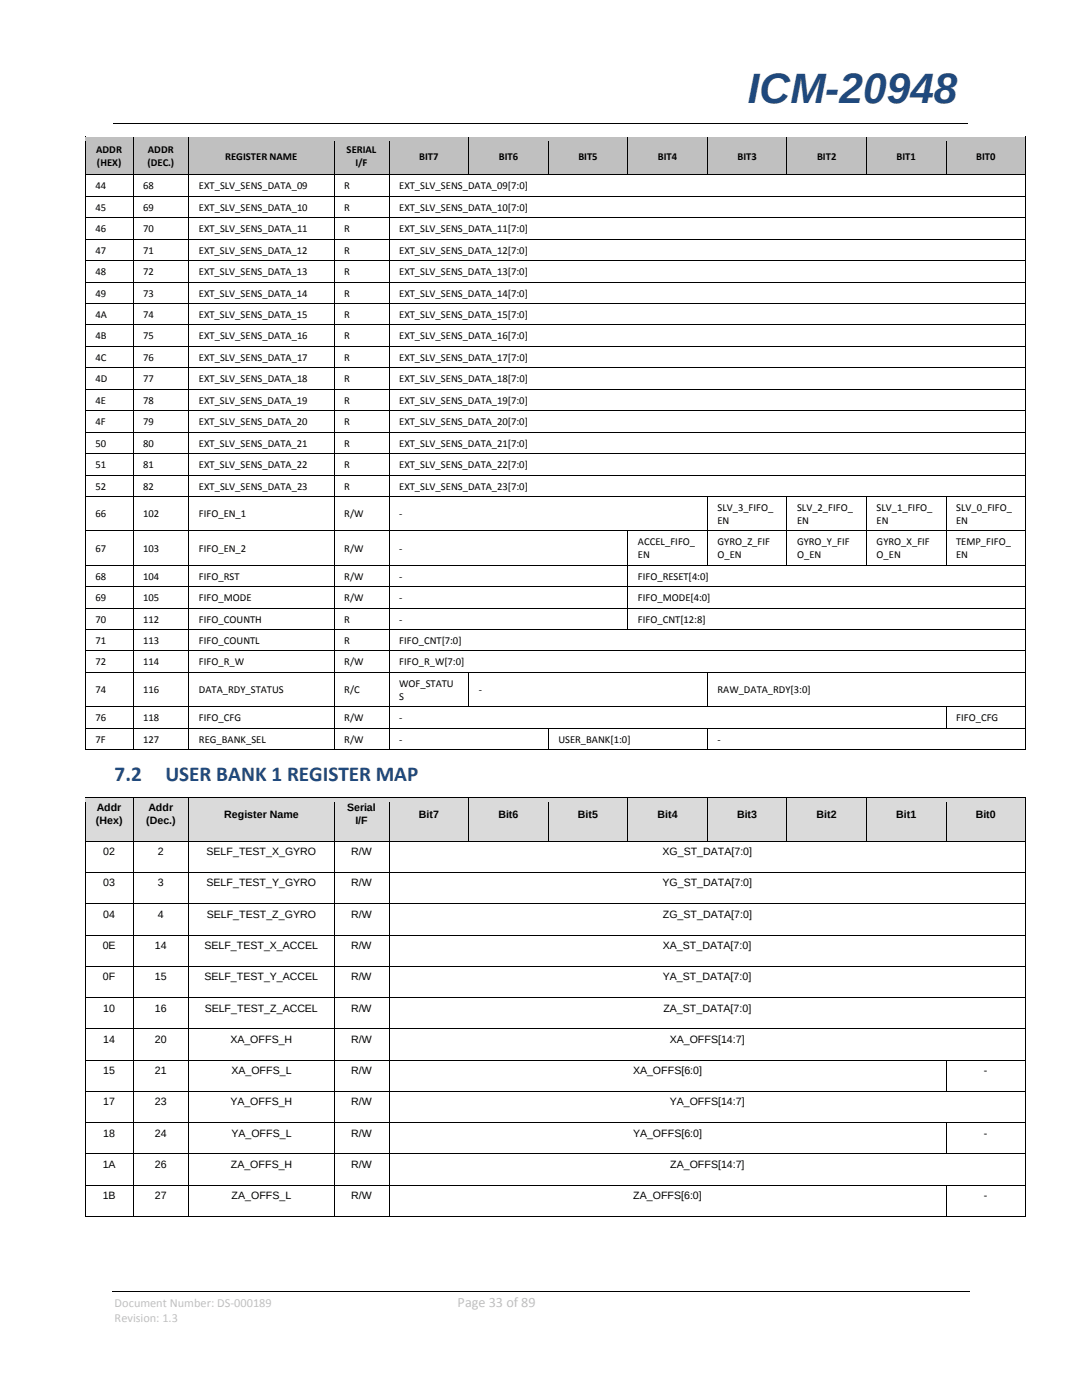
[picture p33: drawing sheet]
<svg xmlns="http://www.w3.org/2000/svg" width="216mm" height="279mm" viewBox="0 0 216 279" stroke-linecap="round" stroke-linejoin="round" font-family="sans-serif">
<defs><g id="words">
<text font-size="8.5" fill="#1f497d" x="149.2" y="20.6">ICM-20948</text>
<g font-size="4.2" fill="#1f497d">
<text x="22.9" y="155.8">7.2</text>
<text x="33" y="155.8">USER BANK 1 REGISTER MAP</text>
</g>
<text font-size="2.8" fill="#c0c0c0" x="91.3" y="260.8">Page 33 of 89</text>
<g font-size="2.5" fill="#c0c0c0">
<text x="22.9" y="260.8">Document Number: DS-000189</text>
<text x="22.9" y="263.9">Revision: 1.3</text>
</g>
<g font-size="2.1">
<text x="19.2" y="30.6">ADDR</text>
<text x="19.3" y="33.2">(HEX)</text>
<text x="29.4" y="33.2">(DEC.)</text>
<text x="29.5" y="30.6">ADDR</text>
<text x="45" y="31.9">REGISTER NAME</text>
<text x="69.2" y="30.6">SERIAL</text>
<text x="70.9" y="33.2">I/F</text>
<text x="83.7" y="31.9">BIT7</text>
<text x="99.5" y="31.9">BIT6</text>
<text x="115.4" y="31.9">BIT5</text>
<text x="131.3" y="31.9">BIT4</text>
<text x="147.2" y="31.9">BIT3</text>
<text x="163" y="31.9">BIT2</text>
<text x="178.9" y="31.9">BIT1</text>
<text x="194.8" y="31.9">BIT0</text>
<text x="19" y="37.8">44</text>
<text x="28.6" y="37.8">68</text>
<text x="39.7" y="37.8">EXT_SLV_SENS_DATA_09</text>
<text x="68.7" y="37.8">R</text>
<text x="79.7" y="37.8">EXT_SLV_SENS_DATA_09[7:0]</text>
<text x="19" y="42.1">45</text>
<text x="19" y="46.4">46</text>
<text x="28.6" y="42.1">69</text>
<text x="28.6" y="46.4">70</text>
<text x="39.7" y="42.1">EXT_SLV_SENS_DATA_10</text>
<text x="39.7" y="46.4">EXT_SLV_SENS_DATA_11</text>
<text x="68.7" y="42.1">R</text>
<text x="68.7" y="46.4">R</text>
<text x="79.7" y="42.1">EXT_SLV_SENS_DATA_10[7:0]</text>
<text x="79.7" y="46.4">EXT_SLV_SENS_DATA_11[7:0]</text>
<text x="19" y="50.6">47</text>
<text x="28.6" y="50.6">71</text>
<text x="39.7" y="50.6">EXT_SLV_SENS_DATA_12</text>
<text x="68.7" y="50.6">R</text>
<text x="79.7" y="50.6">EXT_SLV_SENS_DATA_12[7:0]</text>
<text x="19" y="54.9">48</text>
<text x="19" y="59.2">49</text>
<text x="28.6" y="54.9">72</text>
<text x="28.6" y="59.2">73</text>
<text x="39.7" y="54.9">EXT_SLV_SENS_DATA_13</text>
<text x="39.7" y="59.2">EXT_SLV_SENS_DATA_14</text>
<text x="68.7" y="54.9">R</text>
<text x="68.7" y="59.2">R</text>
<text x="79.7" y="54.9">EXT_SLV_SENS_DATA_13[7:0]</text>
<text x="79.7" y="59.2">EXT_SLV_SENS_DATA_14[7:0]</text>
<text x="19" y="63.5">4A</text>
<text x="28.6" y="63.5">74</text>
<text x="39.7" y="63.5">EXT_SLV_SENS_DATA_15</text>
<text x="68.7" y="63.5">R</text>
<text x="79.7" y="63.5">EXT_SLV_SENS_DATA_15[7:0]</text>
<text x="19" y="67.7">4B</text>
<text x="28.6" y="67.7">75</text>
<text x="39.7" y="67.7">EXT_SLV_SENS_DATA_16</text>
<text x="68.7" y="67.7">R</text>
<text x="79.7" y="67.7">EXT_SLV_SENS_DATA_16[7:0]</text>
<text x="19" y="72">4C</text>
<text x="19" y="76.3">4D</text>
<text x="28.6" y="72">76</text>
<text x="28.6" y="76.3">77</text>
<text x="39.7" y="72">EXT_SLV_SENS_DATA_17</text>
<text x="39.7" y="76.3">EXT_SLV_SENS_DATA_18</text>
<text x="68.7" y="72">R</text>
<text x="68.7" y="76.3">R</text>
<text x="79.7" y="72">EXT_SLV_SENS_DATA_17[7:0]</text>
<text x="79.7" y="76.3">EXT_SLV_SENS_DATA_18[7:0]</text>
<text x="19" y="80.6">4E</text>
<text x="28.6" y="80.6">78</text>
<text x="39.7" y="80.6">EXT_SLV_SENS_DATA_19</text>
<text x="68.7" y="80.6">R</text>
<text x="79.7" y="80.6">EXT_SLV_SENS_DATA_19[7:0]</text>
<text x="19" y="84.9">4F</text>
<text x="19" y="89.2">50</text>
<text x="28.6" y="89.2">80</text>
<text x="28.6" y="84.9">79</text>
<text x="39.7" y="84.9">EXT_SLV_SENS_DATA_20</text>
<text x="39.7" y="89.2">EXT_SLV_SENS_DATA_21</text>
<text x="68.7" y="84.9">R</text>
<text x="68.7" y="89.2">R</text>
<text x="79.7" y="84.9">EXT_SLV_SENS_DATA_20[7:0]</text>
<text x="79.7" y="89.2">EXT_SLV_SENS_DATA_21[7:0]</text>
<text x="19" y="93.4">51</text>
<text x="28.6" y="93.4">81</text>
<text x="39.7" y="93.4">EXT_SLV_SENS_DATA_22</text>
<text x="68.7" y="93.4">R</text>
<text x="79.7" y="93.4">EXT_SLV_SENS_DATA_22[7:0]</text>
<text x="19" y="97.7">52</text>
<text x="28.6" y="97.7">82</text>
<text x="39.7" y="97.7">EXT_SLV_SENS_DATA_23</text>
<text x="68.7" y="97.7">R</text>
<text x="79.7" y="97.7">EXT_SLV_SENS_DATA_23[7:0]</text>
<text x="143.2" y="102">SLV_3_FIFO_</text>
<text x="159" y="102">SLV_2_FIFO_</text>
<text x="174.9" y="102">SLV_1_FIFO_</text>
<text x="190.8" y="102">SLV_0_FIFO_</text>
<text x="19" y="103.3">66</text>
<text x="28.6" y="103.3">102</text>
<text x="39.7" y="103.3">FIFO_EN_1</text>
<text x="68.7" y="103.3">R/W</text>
<text x="79.7" y="103.3">-</text>
<text x="143.2" y="104.6">EN</text>
<text x="159" y="104.6">EN</text>
<text x="174.9" y="104.6">EN</text>
<text x="190.8" y="104.6">EN</text>
<text x="19" y="110.1">67</text>
<text x="28.6" y="110.1">103</text>
<text x="39.7" y="110.1">FIFO_EN_2</text>
<text x="68.7" y="110.1">R/W</text>
<text x="79.7" y="110.1">-</text>
<text x="127.3" y="108.8">ACCEL_FIFO_</text>
<text x="127.3" y="111.4">EN</text>
<text x="143.2" y="108.8">GYRO_Z_FIF</text>
<text x="143.2" y="111.4">O_EN</text>
<text x="159" y="108.8">GYRO_Y_FIF</text>
<text x="159" y="111.4">O_EN</text>
<text x="174.9" y="108.8">GYRO_X_FIF</text>
<text x="174.9" y="111.4">O_EN</text>
<text x="190.8" y="108.8">TEMP_FIFO_</text>
<text x="190.8" y="111.4">EN</text>
<text x="19" y="115.7">68</text>
<text x="19" y="120">69</text>
<text x="28.6" y="115.7">104</text>
<text x="28.6" y="120">105</text>
<text x="39.7" y="115.7">FIFO_RST</text>
<text x="39.7" y="120">FIFO_MODE</text>
<text x="68.7" y="115.7">R/W</text>
<text x="68.7" y="120">R/W</text>
<text x="79.7" y="115.7">-</text>
<text x="79.7" y="120">-</text>
<text x="127.3" y="115.7">FIFO_RESET[4:0]</text>
<text x="127.3" y="120">FIFO_MODE[4:0]</text>
<text x="19" y="124.2">70</text>
<text x="28.6" y="124.2">112</text>
<text x="39.7" y="124.2">FIFO_COUNTH</text>
<text x="68.7" y="124.2">R</text>
<text x="79.7" y="124.2">-</text>
<text x="127.3" y="124.2">FIFO_CNT[12:8]</text>
<text x="19" y="128.5">71</text>
<text x="28.6" y="128.5">113</text>
<text x="39.7" y="128.5">FIFO_COUNTL</text>
<text x="68.7" y="128.5">R</text>
<text x="79.7" y="128.5">FIFO_CNT[7:0]</text>
<text x="19" y="132.8">72</text>
<text x="28.6" y="132.8">114</text>
<text x="39.7" y="132.8">FIFO_R_W</text>
<text x="68.7" y="132.8">R/W</text>
<text x="79.7" y="132.8">FIFO_R_W[7:0]</text>
<text x="79.7" y="137.1">WOF_STATU</text>
<text x="19" y="138.3">74</text>
<text x="19" y="143.9">76</text>
<text x="28.6" y="138.3">116</text>
<text x="28.6" y="143.9">118</text>
<text x="39.7" y="138.3">DATA_RDY_STATUS</text>
<text x="39.7" y="143.9">FIFO_CFG</text>
<text x="68.7" y="143.9">R/W</text>
<text x="68.7" y="138.3">R/C</text>
<text x="79.7" y="139.7">S</text>
<text x="79.7" y="143.9">-</text>
<text x="95.5" y="138.3">-</text>
<text x="143.2" y="138.3">RAW_DATA_RDY[3:0]</text>
<text x="190.8" y="143.9">FIFO_CFG</text>
<text x="19" y="148.2">7F</text>
<text x="28.6" y="148.2">127</text>
<text x="39.7" y="148.2">REG_BANK_SEL</text>
<text x="68.7" y="148.2">R/W</text>
<text x="79.7" y="148.2">-</text>
<text x="111.4" y="148.2">USER_BANK[1:0]</text>
<text x="143.2" y="148.2">-</text>
<text x="19.3" y="161.9">Addr</text>
<text x="29.6" y="161.9">Addr</text>
<text x="69.3" y="161.9">Serial</text>
<text x="19.1" y="164.4">(Hex)</text>
<text x="29.2" y="164.4">(Dec.)</text>
<text x="44.7" y="163.2">Register Name</text>
<text x="70.9" y="164.4">I/F</text>
<text x="83.6" y="163.2">Bit7</text>
<text x="99.4" y="163.2">Bit6</text>
<text x="115.3" y="163.2">Bit5</text>
<text x="131.2" y="163.2">Bit4</text>
<text x="147.1" y="163.2">Bit3</text>
<text x="162.9" y="163.2">Bit2</text>
<text x="178.8" y="163.2">Bit1</text>
<text x="194.7" y="163.2">Bit0</text>
<text x="20.6" y="170.6">02</text>
<text x="31.5" y="170.6">2</text>
<text x="41.2" y="170.6">SELF_TEST_X_GYRO</text>
<text x="70.1" y="170.6">R/W</text>
<text x="132.2" y="170.6">XG_ST_DATA[7:0]</text>
<text x="20.6" y="176.9">03</text>
<text x="31.5" y="176.9">3</text>
<text x="41.2" y="176.9">SELF_TEST_Y_GYRO</text>
<text x="70.1" y="176.9">R/W</text>
<text x="132.2" y="176.9">YG_ST_DATA[7:0]</text>
<text x="20.6" y="183.1">04</text>
<text x="31.5" y="183.1">4</text>
<text x="41.3" y="183.1">SELF_TEST_Z_GYRO</text>
<text x="70.1" y="183.1">R/W</text>
<text x="132.2" y="183.1">ZG_ST_DATA[7:0]</text>
<text x="20.5" y="189.4">0E</text>
<text x="30.9" y="189.4">14</text>
<text x="40.8" y="189.4">SELF_TEST_X_ACCEL</text>
<text x="70.1" y="189.4">R/W</text>
<text x="132.3" y="189.4">XA_ST_DATA[7:0]</text>
<text x="20.5" y="195.6">0F</text>
<text x="30.9" y="195.6">15</text>
<text x="40.8" y="195.6">SELF_TEST_Y_ACCEL</text>
<text x="70.1" y="195.6">R/W</text>
<text x="132.3" y="195.6">YA_ST_DATA[7:0]</text>
<text x="20.6" y="201.9">10</text>
<text x="30.9" y="201.9">16</text>
<text x="40.8" y="201.9">SELF_TEST_Z_ACCEL</text>
<text x="70.1" y="201.9">R/W</text>
<text x="132.4" y="201.9">ZA_ST_DATA[7:0]</text>
<text x="20.6" y="208.1">14</text>
<text x="30.9" y="208.1">20</text>
<text x="46" y="208.1">XA_OFFS_H</text>
<text x="70.1" y="208.1">R/W</text>
<text x="133.6" y="208.1">XA_OFFS[14:7]</text>
<text x="20.6" y="214.4">15</text>
<text x="30.9" y="214.4">21</text>
<text x="46.2" y="214.4">XA_OFFS_L</text>
<text x="70.1" y="214.4">R/W</text>
<text x="126.3" y="214.4">XA_OFFS[6:0]</text>
<text x="196.3" y="214.4">-</text>
<text x="20.6" y="220.6">17</text>
<text x="30.9" y="220.6">23</text>
<text x="46" y="220.6">YA_OFFS_H</text>
<text x="70.1" y="220.6">R/W</text>
<text x="133.6" y="220.6">YA_OFFS[14:7]</text>
<text x="20.6" y="226.9">18</text>
<text x="30.9" y="226.9">24</text>
<text x="46.2" y="226.9">YA_OFFS_L</text>
<text x="70.1" y="226.9">R/W</text>
<text x="126.3" y="226.9">YA_OFFS[6:0]</text>
<text x="196.3" y="226.9">-</text>
<text x="20.5" y="233.1">1A</text>
<text x="30.9" y="233.1">26</text>
<text x="46.1" y="233.1">ZA_OFFS_H</text>
<text x="70.1" y="233.1">R/W</text>
<text x="133.7" y="233.1">ZA_OFFS[14:7]</text>
<text x="20.5" y="239.4">1B</text>
<text x="30.9" y="239.4">27</text>
<text x="46.2" y="239.4">ZA_OFFS_L</text>
<text x="70.1" y="239.4">R/W</text>
<text x="126.4" y="239.4">ZA_OFFS[6:0]</text>
<text x="196.3" y="239.4">-</text>
</g>
</g></defs>
<path d="M22.6 24.6h170.4M22.4 257.7h171.1" fill="none" stroke="#000" stroke-width=".2"/>
<path d="M87.5 24.6h.2v.1h-.2z" fill="#000"/>
<g fill="#c0c0c0">
<path d="M17.1 27.4h9.4v7.4h-9.4z" fill-rule="evenodd"/>
<path d="M26.7 27.4h10.9v7.4h-10.9z" fill-rule="evenodd"/>
<path d="M37.8 27.4h28.8v7.4h-28.8z" fill-rule="evenodd"/>
<path d="M39.7 29.5h24.9v3.3h-24.9z" fill-rule="evenodd"/>
<path d="M66.8 27.4h10.8v7.4h-10.8z" fill-rule="evenodd"/>
<path d="M77.7 27.4h15.7v7.4h-15.7z" fill-rule="evenodd"/>
<path d="M79.7 29.5h11.8v3.3h-11.8z" fill-rule="evenodd"/>
<path d="M93.6 27.4h15.7v7.4h-15.7z" fill-rule="evenodd"/>
<path d="M95.5 29.5h11.9v3.3h-11.9z" fill-rule="evenodd"/>
<path d="M109.5 27.4h15.7v7.4h-15.7z" fill-rule="evenodd"/>
<path d="M111.4 29.5h11.8v3.3h-11.8z" fill-rule="evenodd"/>
<path d="M125.3 27.4h15.8v7.4h-15.8z" fill-rule="evenodd"/>
<path d="M127.3 29.5h11.8v3.3h-11.8z" fill-rule="evenodd"/>
<path d="M141.2 27.4h15.7v7.4h-15.7z" fill-rule="evenodd"/>
<path d="M143.2 29.5h11.8v3.3h-11.8z" fill-rule="evenodd"/>
<path d="M157.1 27.4h15.7v7.4h-15.7z" fill-rule="evenodd"/>
<path d="M159 29.5h11.9v3.3h-11.9z" fill-rule="evenodd"/>
<path d="M173 27.4h15.7v7.4h-15.7z" fill-rule="evenodd"/>
<path d="M174.9 29.5h11.8v3.3h-11.8z" fill-rule="evenodd"/>
<path d="M188.8 27.4h15.8v7.4h-15.8z" fill-rule="evenodd"/>
<path d="M190.8 29.5h11.8v3.3h-11.8z" fill-rule="evenodd"/>
</g>
<g fill="#c0c0c0">
<path d="M19 28.2h5.6v3h-5.6z"/>
<path d="M19 31.2h5.6v2.9h-5.6z"/>
<path d="M28.6 28.2h7v3h-7z"/>
<path d="M28.6 31.2h7v2.9h-7z"/>
<path d="M68.7 28.2h6.9v3h-6.9z"/>
<path d="M68.7 31.2h6.9v2.9h-6.9z"/>
</g>
<path d="M16.9 27.3h.2v.9h-.2zM16.9 27.3h.2v.1h-.2z" fill="#000"/>
<path d="M17.1 27.3h9.4" fill="none" stroke="#000" stroke-width=".2"/>
<path d="M17.1 27.4h9.4v.8h-9.4z" fill-rule="evenodd" fill="#c0c0c0"/>
<path d="M26.5 27.4h.2v.8h-.2zM26.5 27.3h.2v.1h-.2z" fill="#000"/>
<path d="M26.7 27.3h10.9" fill="none" stroke="#000" stroke-width=".2"/>
<path d="M26.7 27.4h10.9v.8h-10.9z" fill-rule="evenodd" fill="#c0c0c0"/>
<path d="M37.6 27.4h.2v.8h-.2zM37.6 27.3h.2v.1h-.2z" fill="#000"/>
<path d="M37.8 27.3h28.8" fill="none" stroke="#000" stroke-width=".2"/>
<path d="M37.8 27.4h28.8v.8h-28.8z" fill-rule="evenodd" fill="#c0c0c0"/>
<path d="M66.6 27.4h.2v.8h-.2zM66.6 27.3h.2v.1h-.2z" fill="#000"/>
<path d="M66.8 27.3h10.8" fill="none" stroke="#000" stroke-width=".2"/>
<path d="M66.8 27.4h10.8v.8h-10.8z" fill-rule="evenodd" fill="#c0c0c0"/>
<path d="M77.6 27.4h.1v.8h-.1zM77.6 27.3h.1v.1h-.1z" fill="#000"/>
<path d="M77.7 27.3h15.7" fill="none" stroke="#000" stroke-width=".2"/>
<path d="M77.7 27.4h15.7v.8h-15.7z" fill-rule="evenodd" fill="#c0c0c0"/>
<path d="M93.4 27.4h.2v.8h-.2zM93.4 27.3h.2v.1h-.2z" fill="#000"/>
<path d="M93.6 27.3h15.7" fill="none" stroke="#000" stroke-width=".2"/>
<path d="M93.6 27.4h15.7v.8h-15.7z" fill-rule="evenodd" fill="#c0c0c0"/>
<path d="M109.3 27.4h.2v.8h-.2zM109.3 27.3h.2v.1h-.2z" fill="#000"/>
<path d="M109.5 27.3h15.7" fill="none" stroke="#000" stroke-width=".2"/>
<path d="M109.5 27.4h15.7v.8h-15.7z" fill-rule="evenodd" fill="#c0c0c0"/>
<path d="M125.2 27.4h.1v.8h-.1zM125.2 27.3h.1v.1h-.1z" fill="#000"/>
<path d="M125.3 27.3h15.8" fill="none" stroke="#000" stroke-width=".2"/>
<path d="M125.3 27.4h15.8v.8h-15.8z" fill-rule="evenodd" fill="#c0c0c0"/>
<path d="M141.1 27.4h.1v.8h-.1zM141.1 27.3h.1v.1h-.1z" fill="#000"/>
<path d="M141.2 27.3h15.7" fill="none" stroke="#000" stroke-width=".2"/>
<path d="M141.2 27.4h15.7v.8h-15.7z" fill-rule="evenodd" fill="#c0c0c0"/>
<path d="M156.9 27.4h.2v.8h-.2zM156.9 27.3h.2v.1h-.2z" fill="#000"/>
<path d="M157.1 27.3h15.7" fill="none" stroke="#000" stroke-width=".2"/>
<path d="M157.1 27.4h15.7v.8h-15.7z" fill-rule="evenodd" fill="#c0c0c0"/>
<path d="M172.8 27.4h.2v.8h-.2zM172.8 27.3h.2v.1h-.2z" fill="#000"/>
<path d="M173 27.3h15.7" fill="none" stroke="#000" stroke-width=".2"/>
<path d="M173 27.4h15.7v.8h-15.7z" fill-rule="evenodd" fill="#c0c0c0"/>
<path d="M188.7 27.4h.1v.8h-.1zM188.7 27.3h.1v.1h-.1z" fill="#000"/>
<path d="M188.8 27.3h15.8" fill="none" stroke="#000" stroke-width=".2"/>
<path d="M188.8 27.4h15.8v.8h-15.8z" fill-rule="evenodd" fill="#c0c0c0"/>
<path d="M204.6 27.3h.1v.9h-.1zM204.6 27.3h.1v.1h-.1z" fill="#000"/>
<path d="M17 34.1h9.6v.7h-9.6z" fill-rule="evenodd" fill="#c0c0c0"/>
<path d="M17 28.2v6.6" fill="none" stroke="#000" stroke-width=".2"/>
<path d="M26.6 34.1h11.1v.7h-11.1z" fill-rule="evenodd" fill="#c0c0c0"/>
<path d="M26.6 28.2v6.6" fill="none" stroke="#000" stroke-width=".2"/>
<path d="M37.7 34.1h29v.7h-29z" fill-rule="evenodd" fill="#c0c0c0"/>
<path d="M37.7 28.2v6.6" fill="none" stroke="#000" stroke-width=".2"/>
<path d="M66.7 34.1h10.9v.7h-10.9z" fill-rule="evenodd" fill="#c0c0c0"/>
<path d="M66.7 28.2v6.6" fill="none" stroke="#000" stroke-width=".2"/>
<path d="M77.6 34.1h15.9v.7h-15.9z" fill-rule="evenodd" fill="#c0c0c0"/>
<path d="M77.6 28.2v6.6" fill="none" stroke="#000" stroke-width=".2"/>
<path d="M93.5 34.1h15.9v.7h-15.9z" fill-rule="evenodd" fill="#c0c0c0"/>
<path d="M93.5 28.2v6.6" fill="none" stroke="#000" stroke-width=".2"/>
<path d="M109.4 34.1h15.9v.7h-15.9z" fill-rule="evenodd" fill="#c0c0c0"/>
<path d="M109.4 28.2v6.6" fill="none" stroke="#000" stroke-width=".2"/>
<path d="M125.3 34.1h15.8v.7h-15.8z" fill-rule="evenodd" fill="#c0c0c0"/>
<path d="M125.3 28.2v6.6" fill="none" stroke="#000" stroke-width=".2"/>
<path d="M141.1 34.1h15.9v.7h-15.9z" fill-rule="evenodd" fill="#c0c0c0"/>
<path d="M141.1 28.2v6.6" fill="none" stroke="#000" stroke-width=".2"/>
<path d="M157 34.1h15.9v.7h-15.9z" fill-rule="evenodd" fill="#c0c0c0"/>
<path d="M157 28.2v6.6" fill="none" stroke="#000" stroke-width=".2"/>
<path d="M172.9 34.1h15.9v.7h-15.9z" fill-rule="evenodd" fill="#c0c0c0"/>
<path d="M172.9 28.2v6.6" fill="none" stroke="#000" stroke-width=".2"/>
<path d="M188.8 34.1h15.8v.7h-15.8z" fill-rule="evenodd" fill="#c0c0c0"/>
<g fill="none" stroke="#000" stroke-width=".2">
<path d="M17 35.8v3.3M17.1 34.9h9.4M17.1 39.2h9.4M26.6 35.8v3.3M26.7 34.9h10.9M26.7 39.2h10.9M37.7 35.8v3.3M37.8 34.9h28.8M37.8 39.2h28.8M66.7 35.8v3.3M66.8 34.9h10.8M66.8 39.2h10.8"/>
<path d="M77.6 35.8v3.3M77.7 34.9h15.7M77.7 39.2h126.9M93.6 34.9h15.7M109.5 34.9h15.7M125.3 34.9h15.8M141.2 34.9h15.7M157.1 34.9h15.7M173 34.9h15.7M188.8 28.2v6.6M188.8 34.9h15.8M204.6 28.2v6.6"/>
<path d="M204.6 35.8v3.3M17 40v3.4M17 44.3v3.4M17 48.6v3.3M17 52.9v3.3M17 57.1v3.4M17.1 43.5h9.4M17.1 47.8h9.4M17.1 52h9.4M17.1 56.3h9.4M26.6 40v3.4M26.6 44.3v3.4"/>
<path d="M26.6 48.6v3.3M26.6 52.9v3.3M26.6 57.1v3.4M26.7 43.5h10.9M26.7 47.8h10.9M26.7 52h10.9M26.7 56.3h10.9M37.7 40v3.4M37.7 44.3v3.4M37.7 48.6v3.3M37.7 52.9v3.3M37.7 57.1v3.4"/>
<path d="M37.8 43.5h28.8M37.8 47.8h28.8M37.8 52h28.8M37.8 56.3h28.8M66.7 40v3.4M66.7 44.3v3.4M66.7 48.6v3.3M66.7 52.9v3.3M66.7 57.1v3.4M66.8 43.5h10.8M66.8 47.8h10.8M66.8 52h10.8"/>
<path d="M66.8 56.3h10.8M77.6 40v3.4M77.6 44.3v3.4M77.6 48.6v3.3M77.6 52.9v3.3M77.6 57.1v3.4M77.7 43.5h126.9M77.7 47.8h126.9M77.7 52h126.9M77.7 56.3h126.9M204.6 40v3.4M204.6 44.3v3.4"/>
<path d="M204.6 48.6v3.3M204.6 52.9v3.3M204.6 57.1v3.4M17 61.4v3.4M17 65.7v3.3M17 70v3.3M17 74.3v3.3M17 78.5v3.4M17.1 60.6h9.4M17.1 64.9h9.4M17.1 69.1h9.4M17.1 73.4h9.4"/>
<path d="M17.1 77.7h9.4M26.6 61.4v3.4M26.6 65.7v3.3M26.6 70v3.3M26.6 74.3v3.3M26.6 78.5v3.4M26.7 60.6h10.9M26.7 64.9h10.9M26.7 69.1h10.9M26.7 73.4h10.9M26.7 77.7h10.9M37.7 61.4v3.4"/>
<path d="M37.7 65.7v3.3M37.7 70v3.3M37.7 74.3v3.3M37.7 78.5v3.4M37.8 60.6h28.8M37.8 64.9h28.8M37.8 69.1h28.8M37.8 73.4h28.8M37.8 77.7h28.8M66.7 61.4v3.4M66.7 65.7v3.3M66.7 70v3.3"/>
<path d="M66.7 74.3v3.3M66.7 78.5v3.4M66.8 60.6h10.8M66.8 64.9h10.8M66.8 69.1h10.8M66.8 73.4h10.8M66.8 77.7h10.8M77.6 61.4v3.4M77.6 65.7v3.3M77.6 70v3.3M77.6 74.3v3.3M77.6 78.5v3.4"/>
<path d="M77.7 60.6h126.9M77.7 64.9h126.9M77.7 69.1h126.9M77.7 73.4h126.9M77.7 77.7h126.9M204.6 61.4v3.4M204.6 65.7v3.3M204.6 70v3.3M204.6 74.3v3.3M204.6 78.5v3.4M17 82.8v3.3M17 87.1v3.3"/>
<path d="M17 91.4v3.3M17 95.7v3.3M17 99.9v6M17.1 82h9.4M17.1 86.2h9.4M17.1 90.5h9.4M17.1 94.8h9.4M17.1 99.1h9.4M26.6 82.8v3.3M26.6 87.1v3.3M26.6 91.4v3.3M26.6 95.7v3.3"/>
<path d="M26.6 99.9v6M26.7 82h10.9M26.7 86.2h10.9M26.7 90.5h10.9M26.7 94.8h10.9M26.7 99.1h10.9M37.7 82.8v3.3M37.7 87.1v3.3M37.7 91.4v3.3M37.7 95.7v3.3M37.7 99.9v6M37.8 82h28.8"/>
<path d="M37.8 86.2h28.8M37.8 90.5h28.8M37.8 94.8h28.8M37.8 99.1h28.8M66.7 82.8v3.3M66.7 87.1v3.3M66.7 91.4v3.3M66.7 95.7v3.3M66.7 99.9v6M66.8 82h10.8M66.8 86.2h10.8M66.8 90.5h10.8"/>
<path d="M66.8 94.8h10.8M66.8 99.1h10.8M77.6 82.8v3.3M77.6 87.1v3.3M77.6 91.4v3.3M77.6 95.7v3.3M77.6 99.9v6M77.7 82h126.9M77.7 86.2h126.9M77.7 90.5h126.9M77.7 94.8h126.9M77.7 99.1h63.4"/>
<path d="M141.1 99.9v6M141.2 99.1h15.7M157 99.9v6M157.1 99.1h15.7M172.9 99.9v6M173 99.1h15.7M188.8 99.9v6M188.8 99.1h15.8M204.6 82.8v3.3M204.6 87.1v3.3M204.6 91.4v3.3M204.6 95.7v3.3"/>
<path d="M204.6 99.9v6M17 106.8v5.9M17 113.7v3.3M17 117.9v3.4M17.1 106h9.4M17.1 112.8h9.4M17.1 117.1h9.4M26.6 106.8v5.9M26.6 113.7v3.3M26.6 117.9v3.4M26.7 106h10.9M26.7 112.8h10.9"/>
<path d="M26.7 117.1h10.9M37.7 106.8v5.9M37.7 113.7v3.3M37.7 117.9v3.4M37.8 106h28.8M37.8 112.8h28.8M37.8 117.1h28.8M66.7 106.8v5.9M66.7 113.7v3.3M66.7 117.9v3.4M66.8 106h10.8M66.8 112.8h10.8"/>
<path d="M66.8 117.1h10.8M77.6 106.8v5.9M77.6 113.7v3.3M77.6 117.9v3.4M77.7 106h47.5M77.7 112.8h47.5M77.7 117.1h47.5M125.3 106.8v5.9M125.3 113.7v3.3M125.3 117.9v3.4M125.3 106h15.8M125.3 112.8h15.8"/>
<path d="M125.3 117.1h79.3M141.1 106.8v5.9M141.2 106h15.7M141.2 112.8h15.7M157 106.8v5.9M157.1 106h15.7M157.1 112.8h15.7M172.9 106.8v5.9M173 106h15.7M173 112.8h15.7M188.8 106.8v5.9M188.8 106h15.8"/>
<path d="M188.8 112.8h15.8M204.6 106.8v5.9M204.6 113.7v3.3M204.6 117.9v3.4M17 122.2v3.4M17 126.5v3.3M17 130.8v3.3M17 135v6M17.1 121.4h9.4M17.1 125.6h9.4M17.1 129.9h9.4M17.1 134.2h9.4"/>
<path d="M26.6 122.2v3.4M26.6 126.5v3.3M26.6 130.8v3.3M26.6 135v6M26.7 121.4h10.9M26.7 125.6h10.9M26.7 129.9h10.9M26.7 134.2h10.9M37.7 122.2v3.4M37.7 126.5v3.3M37.7 130.8v3.3M37.7 135v6"/>
<path d="M37.8 121.4h28.8M37.8 125.6h28.8M37.8 129.9h28.8M37.8 134.2h28.8M66.7 122.2v3.4M66.7 126.5v3.3M66.7 130.8v3.3M66.7 135v6M66.8 121.4h10.8M66.8 125.6h10.8M66.8 129.9h10.8M66.8 134.2h10.8"/>
<path d="M77.6 122.2v3.4M77.6 126.5v3.3M77.6 130.8v3.3M77.6 135v6M77.7 121.4h47.5M77.7 125.6h47.5M77.7 129.9h126.9M77.7 134.2h15.7M93.5 135v6M93.6 134.2h47.5M125.3 122.2v3.4M125.3 121.4h79.3"/>
<path d="M125.3 125.6h79.3M141.1 135v6M141.2 134.2h63.4M204.6 122.2v3.4M204.6 126.5v3.3M204.6 130.8v3.3M204.6 135v6M17 141.9v3.3M17 146.2v3.3M17.1 141.1h9.4M17.1 145.3h9.4M17.1 149.6h9.4"/>
<path d="M26.6 141.9v3.3M26.6 146.2v3.3M26.7 141.1h10.9M26.7 145.3h10.9M26.7 149.6h10.9M37.7 141.9v3.3M37.7 146.2v3.3M37.8 141.1h28.8M37.8 145.3h28.8M37.8 149.6h28.8M66.7 141.9v3.3M66.7 146.2v3.3"/>
<path d="M66.8 141.1h10.8M66.8 145.3h10.8M66.8 149.6h10.8M77.6 141.9v3.3M77.6 146.2v3.3M77.7 141.1h15.7M77.7 145.3h31.6M77.7 149.6h31.6M93.6 141.1h47.5M109.4 146.2v3.3M109.5 145.3h31.6M109.5 149.6h31.6"/>
<path d="M141.1 146.2v3.3M141.2 141.1h47.5M141.2 145.3h47.5M141.2 149.6h63.4M188.8 141.9v3.3M188.8 141.1h15.8M188.8 145.3h15.8M204.6 141.9v3.3M204.6 146.2v3.3"/>
</g>
<g fill="#000">
<path d="M16.9 34.8h.2v1h-.2zM16.9 39.1h.2v.9h-.2zM26.5 34.8h.2v1h-.2zM26.5 39.1h.2v.9h-.2zM37.6 34.8h.2v1h-.2zM37.6 39.1h.2v.9h-.2zM66.6 34.8h.2v1h-.2zM66.6 39.1h.2v.9h-.2zM77.6 34.8h.1v1h-.1zM77.6 39.1h.1v.9h-.1zM93.4 34.8h.2v.2h-.2zM109.3 34.8h.2v.2h-.2z"/>
<path d="M125.2 34.8h.1v.2h-.1zM141.1 34.8h.1v.2h-.1zM156.9 34.8h.2v.2h-.2zM172.8 34.8h.2v.2h-.2zM188.7 34.8h.1v.2h-.1zM204.6 34.8h.1v1h-.1zM204.6 39.1h.1v.9h-.1zM16.9 43.4h.2v.9h-.2zM16.9 47.7h.2v.9h-.2zM16.9 51.9h.2v1h-.2zM16.9 56.2h.2v.9h-.2zM26.5 43.4h.2v.9h-.2z"/>
<path d="M26.5 47.7h.2v.9h-.2zM26.5 51.9h.2v1h-.2zM26.5 56.2h.2v.9h-.2zM37.6 43.4h.2v.9h-.2zM37.6 47.7h.2v.9h-.2zM37.6 51.9h.2v1h-.2zM37.6 56.2h.2v.9h-.2zM66.6 43.4h.2v.9h-.2zM66.6 47.7h.2v.9h-.2zM66.6 51.9h.2v1h-.2zM66.6 56.2h.2v.9h-.2zM77.6 43.4h.1v.9h-.1z"/>
<path d="M77.6 47.7h.1v.9h-.1zM77.6 51.9h.1v1h-.1zM77.6 56.2h.1v.9h-.1zM204.6 43.4h.1v.9h-.1zM204.6 47.7h.1v.9h-.1zM204.6 51.9h.1v1h-.1zM204.6 56.2h.1v.9h-.1zM16.9 60.5h.2v.9h-.2zM16.9 64.8h.2v.9h-.2zM16.9 69h.2v1h-.2zM16.9 73.3h.2v1h-.2zM16.9 77.6h.2v.9h-.2z"/>
<path d="M26.5 60.5h.2v.9h-.2zM26.5 64.8h.2v.9h-.2zM26.5 69h.2v1h-.2zM26.5 73.3h.2v1h-.2zM26.5 77.6h.2v.9h-.2zM37.6 60.5h.2v.9h-.2zM37.6 64.8h.2v.9h-.2zM37.6 69h.2v1h-.2zM37.6 73.3h.2v1h-.2zM37.6 77.6h.2v.9h-.2zM66.6 60.5h.2v.9h-.2zM66.6 64.8h.2v.9h-.2z"/>
<path d="M66.6 69h.2v1h-.2zM66.6 73.3h.2v1h-.2zM66.6 77.6h.2v.9h-.2zM77.6 60.5h.1v.9h-.1zM77.6 64.8h.1v.9h-.1zM77.6 69h.1v1h-.1zM77.6 73.3h.1v1h-.1zM77.6 77.6h.1v.9h-.1zM204.6 60.5h.1v.9h-.1zM204.6 64.8h.1v.9h-.1zM204.6 69h.1v1h-.1zM204.6 73.3h.1v1h-.1z"/>
<path d="M204.6 77.6h.1v.9h-.1zM16.9 81.9h.2v.9h-.2zM16.9 86.1h.2v1h-.2zM16.9 90.4h.2v1h-.2zM16.9 94.7h.2v1h-.2zM16.9 99h.2v.9h-.2zM26.5 81.9h.2v.9h-.2zM26.5 86.1h.2v1h-.2zM26.5 90.4h.2v1h-.2zM26.5 94.7h.2v1h-.2zM26.5 99h.2v.9h-.2zM37.6 81.9h.2v.9h-.2z"/>
<path d="M37.6 86.1h.2v1h-.2zM37.6 90.4h.2v1h-.2zM37.6 94.7h.2v1h-.2zM37.6 99h.2v.9h-.2zM66.6 81.9h.2v.9h-.2zM66.6 86.1h.2v1h-.2zM66.6 90.4h.2v1h-.2zM66.6 94.7h.2v1h-.2zM66.6 99h.2v.9h-.2zM77.6 81.9h.1v.9h-.1zM77.6 86.1h.1v1h-.1zM77.6 90.4h.1v1h-.1z"/>
<path d="M77.6 94.7h.1v1h-.1zM77.6 99h.1v.9h-.1zM141.1 99.2h.1v.7h-.1zM141.1 99h.1v.2h-.1zM156.9 99.2h.2v.7h-.2zM156.9 99h.2v.2h-.2zM172.8 99.2h.2v.7h-.2zM172.8 99h.2v.2h-.2zM188.7 99.2h.1v.7h-.1zM188.7 99h.1v.2h-.1zM204.6 81.9h.1v.9h-.1zM204.6 86.1h.1v1h-.1z"/>
<path d="M204.6 90.4h.1v1h-.1zM204.6 94.7h.1v1h-.1zM204.6 99h.1v.9h-.1zM16.9 105.9h.2v.9h-.2zM16.9 112.7h.2v1h-.2zM16.9 117h.2v.9h-.2zM26.5 105.9h.2v.9h-.2zM26.5 112.7h.2v1h-.2zM26.5 117h.2v.9h-.2zM37.6 105.9h.2v.9h-.2zM37.6 112.7h.2v1h-.2zM37.6 117h.2v.9h-.2z"/>
<path d="M66.6 105.9h.2v.9h-.2zM66.6 112.7h.2v1h-.2zM66.6 117h.2v.9h-.2zM77.6 105.9h.1v.9h-.1zM77.6 112.7h.1v1h-.1zM77.6 117h.1v.9h-.1zM125.2 106h.1v.8h-.1zM125.2 105.9h.1v.1h-.1zM125.2 112.7h.1v1h-.1zM125.2 117h.1v.9h-.1zM141.1 105.9h.1v.9h-.1zM141.1 112.7h.1v.2h-.1z"/>
<path d="M156.9 105.9h.2v.9h-.2zM156.9 112.7h.2v.2h-.2zM172.8 105.9h.2v.9h-.2zM172.8 112.7h.2v.2h-.2zM188.7 105.9h.1v.9h-.1zM188.7 112.7h.1v.2h-.1zM204.6 105.9h.1v.9h-.1zM204.6 112.7h.1v1h-.1zM204.6 117h.1v.9h-.1zM16.9 121.3h.2v.9h-.2zM16.9 125.6h.2v.9h-.2zM16.9 129.8h.2v1h-.2z"/>
<path d="M16.9 134.1h.2v.9h-.2zM26.5 121.3h.2v.9h-.2zM26.5 125.6h.2v.9h-.2zM26.5 129.8h.2v1h-.2zM26.5 134.1h.2v.9h-.2zM37.6 121.3h.2v.9h-.2zM37.6 125.6h.2v.9h-.2zM37.6 129.8h.2v1h-.2zM37.6 134.1h.2v.9h-.2zM66.6 121.3h.2v.9h-.2zM66.6 125.6h.2v.9h-.2zM66.6 129.8h.2v1h-.2z"/>
<path d="M66.6 134.1h.2v.9h-.2zM77.6 121.3h.1v.9h-.1zM77.6 125.6h.1v.9h-.1zM77.6 129.8h.1v1h-.1zM77.6 134.1h.1v.9h-.1zM93.4 134.3h.2v.7h-.2zM93.4 134.1h.2v.2h-.2zM125.2 121.3h.1v.9h-.1zM125.2 125.6h.1v.1h-.1zM141.1 134.3h.1v.7h-.1zM141.1 134.1h.1v.2h-.1zM204.6 121.3h.1v.9h-.1z"/>
<path d="M204.6 125.6h.1v.9h-.1zM204.6 129.8h.1v1h-.1zM204.6 134.1h.1v.9h-.1zM16.9 141h.2v.9h-.2zM16.9 145.2h.2v1h-.2zM16.9 149.5h.2v.2h-.2zM26.5 141h.2v.9h-.2zM26.5 145.2h.2v1h-.2zM26.5 149.5h.2v.2h-.2zM37.6 141h.2v.9h-.2zM37.6 145.2h.2v1h-.2zM37.6 149.5h.2v.2h-.2z"/>
<path d="M66.6 141h.2v.9h-.2zM66.6 145.2h.2v1h-.2zM66.6 149.5h.2v.2h-.2zM77.6 141h.1v.9h-.1zM77.6 145.2h.1v1h-.1zM77.6 149.5h.1v.2h-.1zM93.4 141h.2v.1h-.2zM109.3 145.4h.2v.8h-.2zM109.3 145.2h.2v.2h-.2zM109.3 149.5h.2v.2h-.2zM141.1 141h.1v.1h-.1zM141.1 145.4h.1v.8h-.1z"/>
<path d="M141.1 145.2h.1v.2h-.1zM141.1 149.5h.1v.2h-.1zM188.7 141.1h.1v.8h-.1zM188.7 141h.1v.1h-.1zM188.7 145.2h.1v.2h-.1zM204.6 141h.1v.9h-.1zM204.6 145.2h.1v1h-.1zM204.6 149.5h.1v.2h-.1z"/>
</g>
<g fill="#dadada">
<path d="M17.1 159.3h9.4v8.5h-9.4z" fill-rule="evenodd"/>
<path d="M26.7 159.3h10.9v8.5h-10.9z" fill-rule="evenodd"/>
<path d="M37.8 159.3h28.8v8.5h-28.8z" fill-rule="evenodd"/>
<path d="M39.7 161.2h24.9v4.6h-24.9z" fill-rule="evenodd"/>
<path d="M66.8 159.3h10.8v8.5h-10.8z" fill-rule="evenodd"/>
<path d="M77.7 159.3h15.7v8.5h-15.7z" fill-rule="evenodd"/>
<path d="M79.7 161.2h11.8v4.6h-11.8z" fill-rule="evenodd"/>
<path d="M93.6 159.3h15.7v8.5h-15.7z" fill-rule="evenodd"/>
<path d="M95.5 161.2h11.9v4.6h-11.9z" fill-rule="evenodd"/>
<path d="M109.5 159.3h15.7v8.5h-15.7z" fill-rule="evenodd"/>
<path d="M111.4 161.2h11.8v4.6h-11.8z" fill-rule="evenodd"/>
<path d="M125.3 159.3h15.8v8.5h-15.8z" fill-rule="evenodd"/>
<path d="M127.3 161.2h11.8v4.6h-11.8z" fill-rule="evenodd"/>
<path d="M141.2 159.3h15.7v8.5h-15.7z" fill-rule="evenodd"/>
<path d="M143.2 161.2h11.8v4.6h-11.8z" fill-rule="evenodd"/>
<path d="M157.1 159.3h15.7v8.5h-15.7z" fill-rule="evenodd"/>
<path d="M159 161.2h11.9v4.6h-11.9z" fill-rule="evenodd"/>
<path d="M173 159.3h15.7v8.5h-15.7z" fill-rule="evenodd"/>
<path d="M174.9 161.2h11.8v4.6h-11.8z" fill-rule="evenodd"/>
<path d="M188.8 159.3h15.8v8.5h-15.8z" fill-rule="evenodd"/>
<path d="M190.8 161.2h11.8v4.6h-11.8z" fill-rule="evenodd"/>
</g>
<g fill="#dadada">
<path d="M19 160h5.6v2.5h-5.6z"/>
<path d="M19 162.5h5.6v4.5h-5.6z"/>
<path d="M28.6 160h7v2.5h-7z"/>
<path d="M28.6 162.5h7v4.5h-7z"/>
<path d="M68.7 160h6.9v2.5h-6.9z"/>
<path d="M68.7 162.5h6.9v4.5h-6.9z"/>
</g>
<path d="M16.9 159.1h.2v.9h-.2zM16.9 159.1h.2v.2h-.2z" fill="#000"/>
<path d="M17.1 159.2h9.4" fill="none" stroke="#000" stroke-width=".2"/>
<path d="M17.1 159.3h9.4v.7h-9.4z" fill-rule="evenodd" fill="#dadada"/>
<path d="M26.5 159.3h.2v.7h-.2zM26.5 159.1h.2v.2h-.2z" fill="#000"/>
<path d="M26.7 159.2h10.9" fill="none" stroke="#000" stroke-width=".2"/>
<path d="M26.7 159.3h10.9v.7h-10.9z" fill-rule="evenodd" fill="#dadada"/>
<path d="M37.6 159.3h.2v.7h-.2zM37.6 159.1h.2v.2h-.2z" fill="#000"/>
<path d="M37.8 159.2h28.8" fill="none" stroke="#000" stroke-width=".2"/>
<path d="M37.8 159.3h28.8v.7h-28.8z" fill-rule="evenodd" fill="#dadada"/>
<path d="M66.6 159.3h.2v.7h-.2zM66.6 159.1h.2v.2h-.2z" fill="#000"/>
<path d="M66.8 159.2h10.8" fill="none" stroke="#000" stroke-width=".2"/>
<path d="M66.8 159.3h10.8v.7h-10.8z" fill-rule="evenodd" fill="#dadada"/>
<path d="M77.6 159.3h.1v.7h-.1zM77.6 159.1h.1v.2h-.1z" fill="#000"/>
<path d="M77.7 159.2h15.7" fill="none" stroke="#000" stroke-width=".2"/>
<path d="M77.7 159.3h15.7v.7h-15.7z" fill-rule="evenodd" fill="#dadada"/>
<path d="M93.4 159.3h.2v.7h-.2zM93.4 159.1h.2v.2h-.2z" fill="#000"/>
<path d="M93.6 159.2h15.7" fill="none" stroke="#000" stroke-width=".2"/>
<path d="M93.6 159.3h15.7v.7h-15.7z" fill-rule="evenodd" fill="#dadada"/>
<path d="M109.3 159.3h.2v.7h-.2zM109.3 159.1h.2v.2h-.2z" fill="#000"/>
<path d="M109.5 159.2h15.7" fill="none" stroke="#000" stroke-width=".2"/>
<path d="M109.5 159.3h15.7v.7h-15.7z" fill-rule="evenodd" fill="#dadada"/>
<path d="M125.2 159.3h.1v.7h-.1zM125.2 159.1h.1v.2h-.1z" fill="#000"/>
<path d="M125.3 159.2h15.8" fill="none" stroke="#000" stroke-width=".2"/>
<path d="M125.3 159.3h15.8v.7h-15.8z" fill-rule="evenodd" fill="#dadada"/>
<path d="M141.1 159.3h.1v.7h-.1zM141.1 159.1h.1v.2h-.1z" fill="#000"/>
<path d="M141.2 159.2h15.7" fill="none" stroke="#000" stroke-width=".2"/>
<path d="M141.2 159.3h15.7v.7h-15.7z" fill-rule="evenodd" fill="#dadada"/>
<path d="M156.9 159.3h.2v.7h-.2zM156.9 159.1h.2v.2h-.2z" fill="#000"/>
<path d="M157.1 159.2h15.7" fill="none" stroke="#000" stroke-width=".2"/>
<path d="M157.1 159.3h15.7v.7h-15.7z" fill-rule="evenodd" fill="#dadada"/>
<path d="M172.8 159.3h.2v.7h-.2zM172.8 159.1h.2v.2h-.2z" fill="#000"/>
<path d="M173 159.2h15.7" fill="none" stroke="#000" stroke-width=".2"/>
<path d="M173 159.3h15.7v.7h-15.7z" fill-rule="evenodd" fill="#dadada"/>
<path d="M188.7 159.3h.1v.7h-.1zM188.7 159.1h.1v.2h-.1z" fill="#000"/>
<path d="M188.8 159.2h15.8" fill="none" stroke="#000" stroke-width=".2"/>
<path d="M188.8 159.3h15.8v.7h-15.8z" fill-rule="evenodd" fill="#dadada"/>
<path d="M204.6 159.1h.1v.9h-.1zM204.6 159.1h.1v.2h-.1z" fill="#000"/>
<path d="M17 167h9.6v.8h-9.6z" fill-rule="evenodd" fill="#dadada"/>
<path d="M17 160v7.8" fill="none" stroke="#000" stroke-width=".2"/>
<path d="M26.6 167h11.1v.8h-11.1z" fill-rule="evenodd" fill="#dadada"/>
<path d="M26.6 160v7.8" fill="none" stroke="#000" stroke-width=".2"/>
<path d="M37.7 167h29v.8h-29z" fill-rule="evenodd" fill="#dadada"/>
<path d="M37.7 160v7.8" fill="none" stroke="#000" stroke-width=".2"/>
<path d="M66.7 167h10.9v.8h-10.9z" fill-rule="evenodd" fill="#dadada"/>
<path d="M66.7 160v7.8" fill="none" stroke="#000" stroke-width=".2"/>
<path d="M77.6 167h15.9v.8h-15.9z" fill-rule="evenodd" fill="#dadada"/>
<path d="M77.6 160v7.8" fill="none" stroke="#000" stroke-width=".2"/>
<path d="M93.5 167h15.9v.8h-15.9z" fill-rule="evenodd" fill="#dadada"/>
<path d="M93.5 160v7.8" fill="none" stroke="#000" stroke-width=".2"/>
<path d="M109.4 167h15.9v.8h-15.9z" fill-rule="evenodd" fill="#dadada"/>
<path d="M109.4 160v7.8" fill="none" stroke="#000" stroke-width=".2"/>
<path d="M125.3 167h15.8v.8h-15.8z" fill-rule="evenodd" fill="#dadada"/>
<path d="M125.3 160v7.8" fill="none" stroke="#000" stroke-width=".2"/>
<path d="M141.1 167h15.9v.8h-15.9z" fill-rule="evenodd" fill="#dadada"/>
<path d="M141.1 160v7.8" fill="none" stroke="#000" stroke-width=".2"/>
<path d="M157 167h15.9v.8h-15.9z" fill-rule="evenodd" fill="#dadada"/>
<path d="M157 160v7.8" fill="none" stroke="#000" stroke-width=".2"/>
<path d="M172.9 167h15.9v.8h-15.9z" fill-rule="evenodd" fill="#dadada"/>
<path d="M172.9 160v7.8" fill="none" stroke="#000" stroke-width=".2"/>
<path d="M188.8 167h15.8v.8h-15.8z" fill-rule="evenodd" fill="#dadada"/>
<g fill="none" stroke="#000" stroke-width=".2">
<path d="M17 168.7v5.3M17 175v5.3M17.1 167.9h9.4M17.1 174.1h9.4M26.6 168.7v5.3M26.6 175v5.3M26.7 167.9h10.9M26.7 174.1h10.9M37.7 168.7v5.3M37.7 175v5.3M37.8 167.9h28.8M37.8 174.1h28.8"/>
<path d="M66.7 168.7v5.3M66.7 175v5.3M66.8 167.9h10.8M66.8 174.1h10.8M77.6 168.7v5.3M77.6 175v5.3M77.7 167.9h15.7M77.7 174.1h126.9M93.6 167.9h15.7M109.5 167.9h15.7M125.3 167.9h15.8M141.2 167.9h15.7"/>
<path d="M157.1 167.9h15.7M173 167.9h15.7M188.8 160v7.8M188.8 167.9h15.8M204.6 160v7.8M204.6 168.7v5.3M204.6 175v5.3M17 181.2v5.3M17 187.5v5.2M17 193.7v5.3M17 199.9v5.3M17.1 180.3h9.4"/>
<path d="M17.1 186.6h9.4M17.1 192.8h9.4M17.1 199.1h9.4M26.6 181.2v5.3M26.6 187.5v5.2M26.6 193.7v5.3M26.6 199.9v5.3M26.7 180.3h10.9M26.7 186.6h10.9M26.7 192.8h10.9M26.7 199.1h10.9M37.7 181.2v5.3"/>
<path d="M37.7 187.5v5.2M37.7 193.7v5.3M37.7 199.9v5.3M37.8 180.3h28.8M37.8 186.6h28.8M37.8 192.8h28.8M37.8 199.1h28.8M66.7 181.2v5.3M66.7 187.5v5.2M66.7 193.7v5.3M66.7 199.9v5.3M66.8 180.3h10.8"/>
<path d="M66.8 186.6h10.8M66.8 192.8h10.8M66.8 199.1h10.8M77.6 181.2v5.3M77.6 187.5v5.2M77.6 193.7v5.3M77.6 199.9v5.3M77.7 180.3h126.9M77.7 186.6h126.9M77.7 192.8h126.9M77.7 199.1h126.9M204.6 181.2v5.3"/>
<path d="M204.6 187.5v5.2M204.6 193.7v5.3M204.6 199.9v5.3M17 206.2v5.3M17 212.4v5.3M17 218.7v5.3M17.1 205.3h9.4M17.1 211.6h9.4M17.1 217.8h9.4M26.6 206.2v5.3M26.6 212.4v5.3M26.6 218.7v5.3"/>
<path d="M26.7 205.3h10.9M26.7 211.6h10.9M26.7 217.8h10.9M37.7 206.2v5.3M37.7 212.4v5.3M37.7 218.7v5.3M37.8 205.3h28.8M37.8 211.6h28.8M37.8 217.8h28.8M66.7 206.2v5.3M66.7 212.4v5.3M66.7 218.7v5.3"/>
<path d="M66.8 205.3h10.8M66.8 211.6h10.8M66.8 217.8h10.8M77.6 206.2v5.3M77.6 212.4v5.3M77.6 218.7v5.3M77.7 205.3h126.9M77.7 211.6h111M77.7 217.8h111M188.8 212.4v5.3M188.8 211.6h15.8M188.8 217.8h15.8"/>
<path d="M204.6 206.2v5.3M204.6 212.4v5.3M204.6 218.7v5.3M17 224.9v5.3M17 231.1v5.4M17 237.4v5.3M17.1 224.1h9.4M17.1 230.3h9.4M17.1 236.6h9.4M26.6 224.9v5.3M26.6 231.1v5.4M26.6 237.4v5.3"/>
<path d="M26.7 224.1h10.9M26.7 230.3h10.9M26.7 236.6h10.9M37.7 224.9v5.3M37.7 231.1v5.4M37.7 237.4v5.3M37.8 224.1h28.8M37.8 230.3h28.8M37.8 236.6h28.8M66.7 224.9v5.3M66.7 231.1v5.4M66.7 237.4v5.3"/>
<path d="M66.8 224.1h10.8M66.8 230.3h10.8M66.8 236.6h10.8M77.6 224.9v5.3M77.6 231.1v5.4M77.6 237.4v5.3M77.7 224.1h111M77.7 230.3h111M77.7 236.6h111M188.8 224.9v5.3M188.8 237.4v5.3M188.8 224.1h15.8"/>
<path d="M188.8 230.3h15.8M188.8 236.6h15.8M204.6 224.9v5.3M204.6 231.1v5.4M204.6 237.4v5.3M17.1 242.8h9.4M26.7 242.8h10.9M37.8 242.8h28.8M66.8 242.8h10.8M77.7 242.8h111M188.8 242.8h15.8"/>
</g>
<g fill="#000">
<path d="M16.9 167.8h.2v.9h-.2zM16.9 174h.2v1h-.2zM26.5 167.8h.2v.9h-.2zM26.5 174h.2v1h-.2zM37.6 167.8h.2v.9h-.2zM37.6 174h.2v1h-.2zM66.6 167.8h.2v.9h-.2zM66.6 174h.2v1h-.2zM77.6 167.8h.1v.9h-.1zM77.6 174h.1v1h-.1zM93.4 167.8h.2v.1h-.2zM109.3 167.8h.2v.1h-.2z"/>
<path d="M125.2 167.8h.1v.1h-.1zM141.1 167.8h.1v.1h-.1zM156.9 167.8h.2v.1h-.2zM172.8 167.8h.2v.1h-.2zM188.7 167.8h.1v.1h-.1zM204.6 167.8h.1v.9h-.1zM204.6 174h.1v1h-.1zM16.9 180.3h.2v.9h-.2zM16.9 186.5h.2v1h-.2zM16.9 192.7h.2v1h-.2zM16.9 199h.2v.9h-.2zM26.5 180.3h.2v.9h-.2z"/>
<path d="M26.5 186.5h.2v1h-.2zM26.5 192.7h.2v1h-.2zM26.5 199h.2v.9h-.2zM37.6 180.3h.2v.9h-.2zM37.6 186.5h.2v1h-.2zM37.6 192.7h.2v1h-.2zM37.6 199h.2v.9h-.2zM66.6 180.3h.2v.9h-.2zM66.6 186.5h.2v1h-.2zM66.6 192.7h.2v1h-.2zM66.6 199h.2v.9h-.2zM77.6 180.3h.1v.9h-.1z"/>
<path d="M77.6 186.5h.1v1h-.1zM77.6 192.7h.1v1h-.1zM77.6 199h.1v.9h-.1zM204.6 180.3h.1v.9h-.1zM204.6 186.5h.1v1h-.1zM204.6 192.7h.1v1h-.1zM204.6 199h.1v.9h-.1zM16.9 205.2h.2v1h-.2zM16.9 211.5h.2v.9h-.2zM16.9 217.7h.2v1h-.2zM26.5 205.2h.2v1h-.2zM26.5 211.5h.2v.9h-.2z"/>
<path d="M26.5 217.7h.2v1h-.2zM37.6 205.2h.2v1h-.2zM37.6 211.5h.2v.9h-.2zM37.6 217.7h.2v1h-.2zM66.6 205.2h.2v1h-.2zM66.6 211.5h.2v.9h-.2zM66.6 217.7h.2v1h-.2zM77.6 205.2h.1v1h-.1zM77.6 211.5h.1v.9h-.1zM77.6 217.7h.1v1h-.1zM188.7 211.7h.1v.7h-.1zM188.7 211.5h.1v.2h-.1z"/>
<path d="M188.7 217.7h.1v.2h-.1zM204.6 205.2h.1v1h-.1zM204.6 211.5h.1v.9h-.1zM204.6 217.7h.1v1h-.1zM16.9 224h.2v.9h-.2zM16.9 230.2h.2v.9h-.2zM16.9 236.5h.2v.9h-.2zM26.5 224h.2v.9h-.2zM26.5 230.2h.2v.9h-.2zM26.5 236.5h.2v.9h-.2zM37.6 224h.2v.9h-.2zM37.6 230.2h.2v.9h-.2z"/>
<path d="M37.6 236.5h.2v.9h-.2zM66.6 224h.2v.9h-.2zM66.6 230.2h.2v.9h-.2zM66.6 236.5h.2v.9h-.2zM77.6 224h.1v.9h-.1zM77.6 230.2h.1v.9h-.1zM77.6 236.5h.1v.9h-.1zM188.7 224.2h.1v.7h-.1zM188.7 224h.1v.2h-.1zM188.7 230.2h.1v.2h-.1zM188.7 236.6h.1v.8h-.1zM188.7 236.5h.1v.1h-.1z"/>
<path d="M204.6 224h.1v.9h-.1zM204.6 230.2h.1v.9h-.1zM204.6 236.5h.1v.9h-.1zM16.9 242.7h.2v.2h-.2zM26.5 242.7h.2v.2h-.2zM37.6 242.7h.2v.2h-.2zM66.6 242.7h.2v.2h-.2zM77.6 242.7h.1v.2h-.1zM188.7 242.7h.1v.2h-.1zM204.6 242.7h.1v.2h-.1z"/>
</g>
<use href="#words"/>
</svg>
